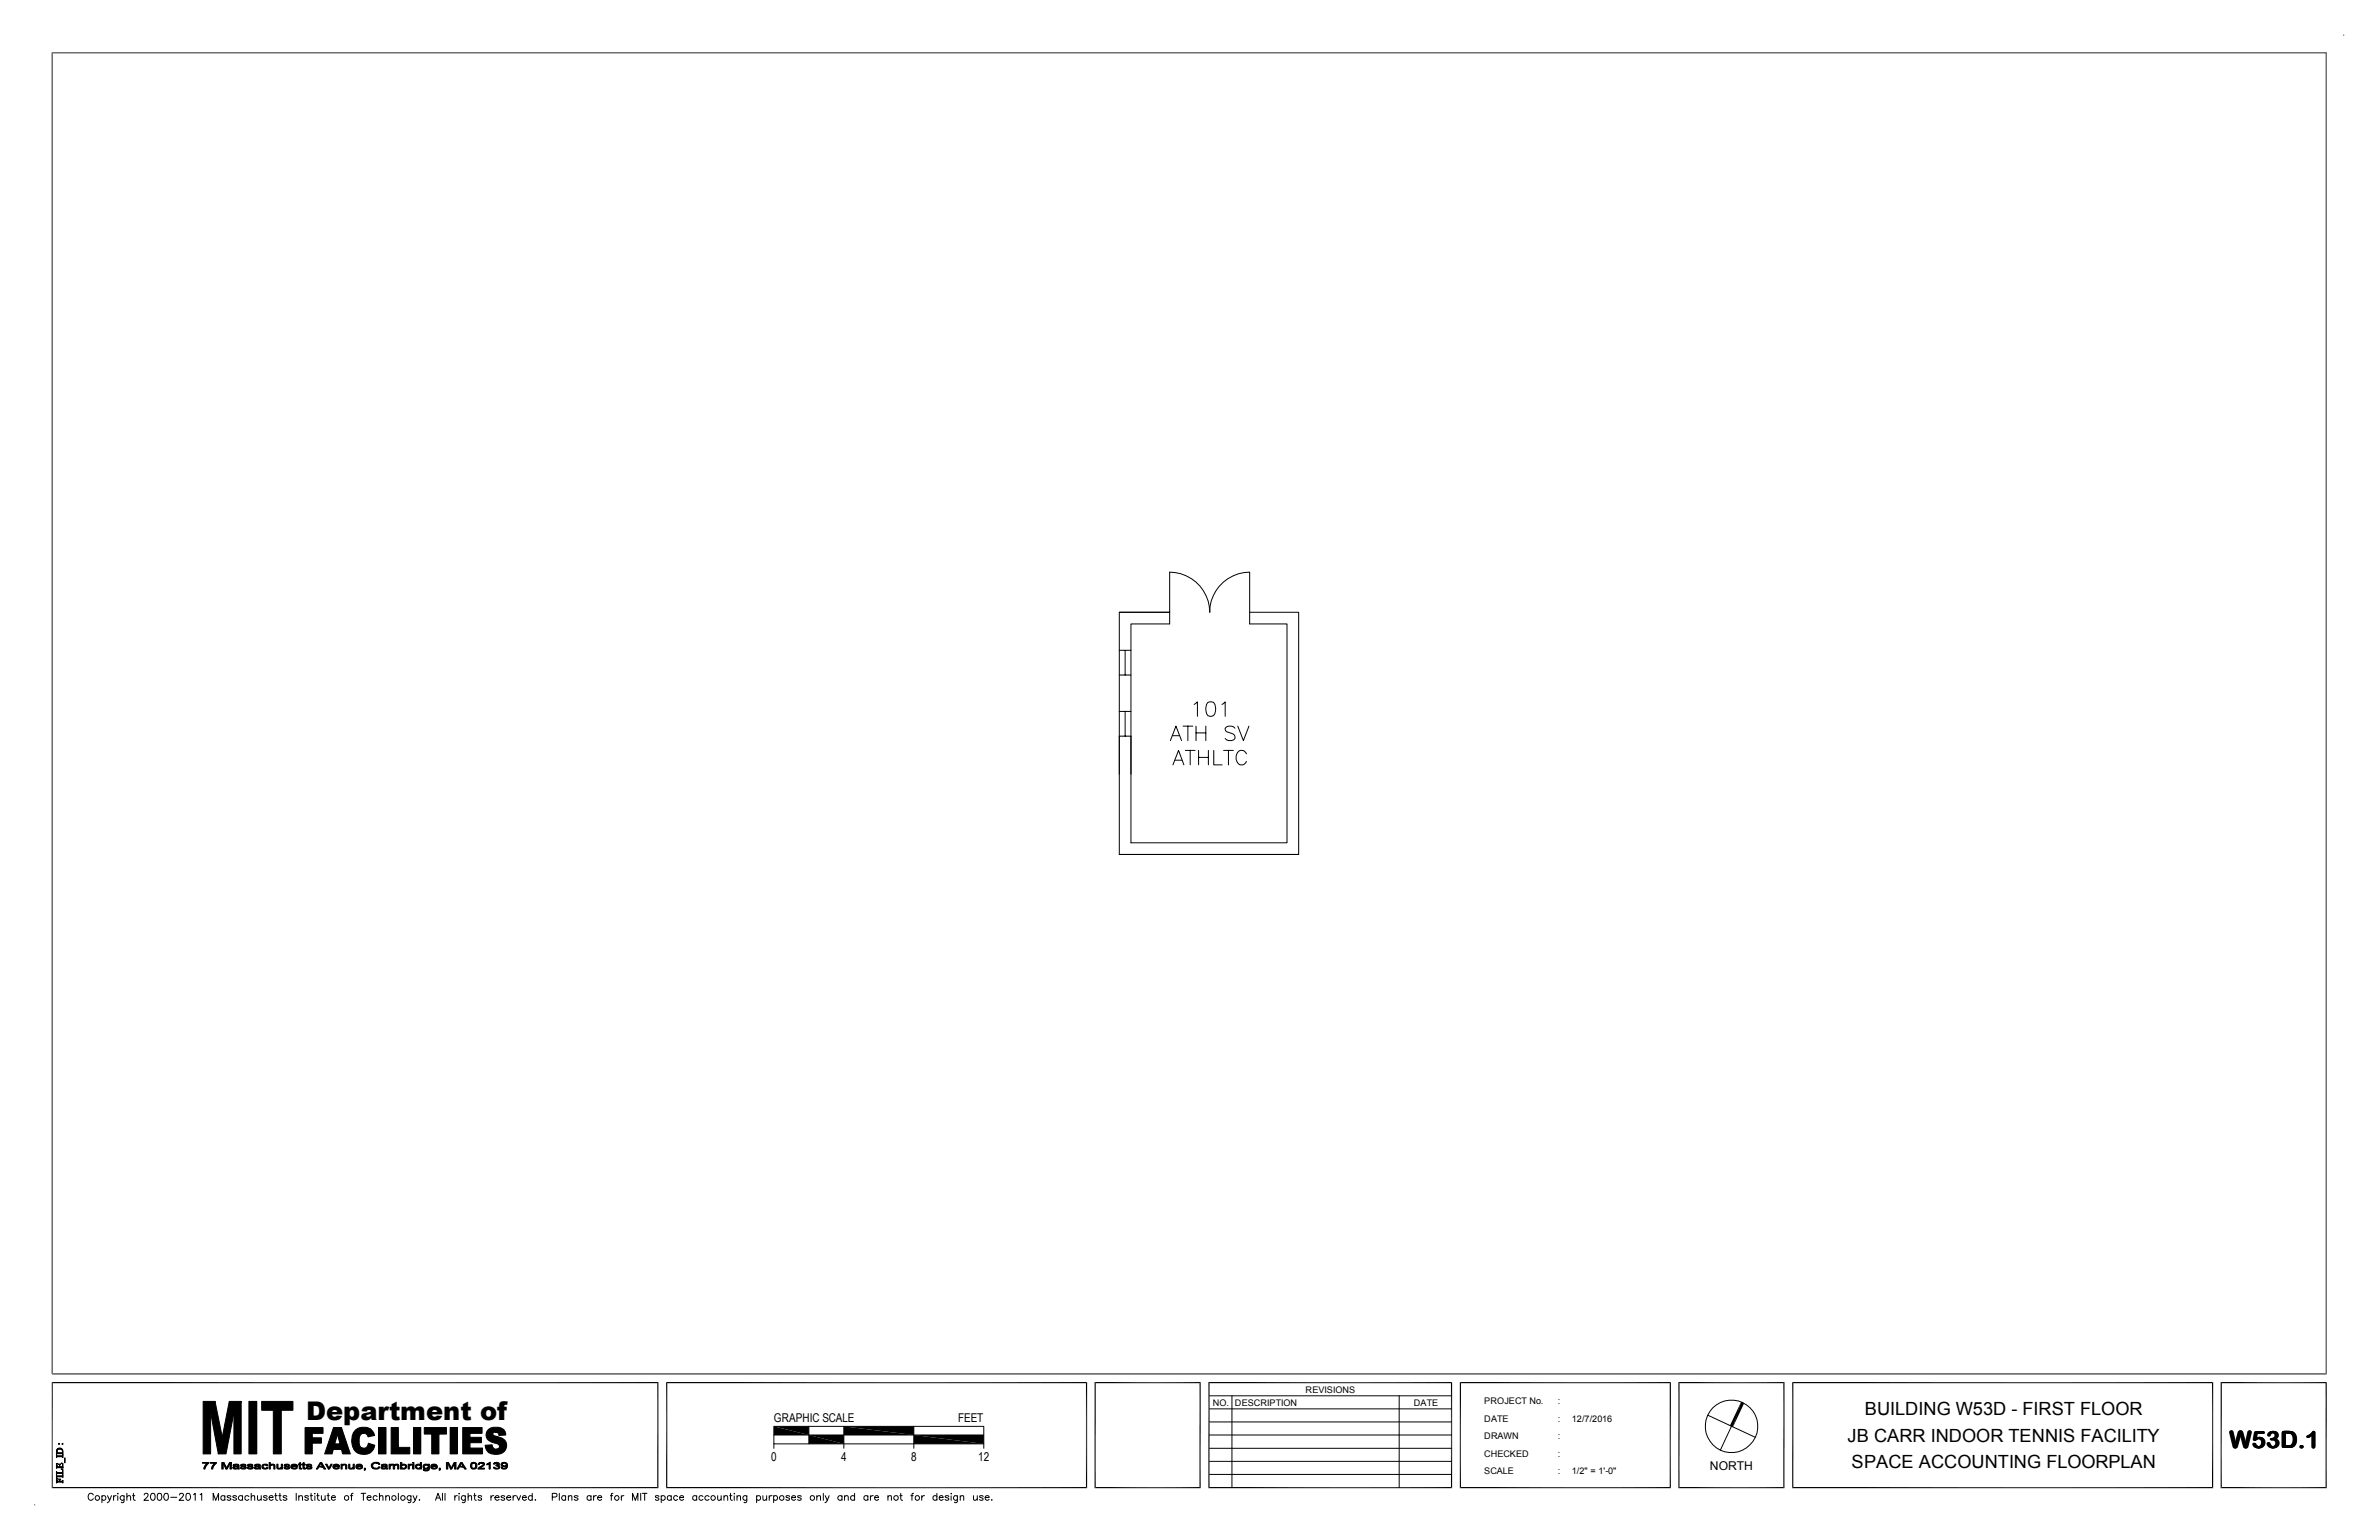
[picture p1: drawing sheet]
<svg xmlns="http://www.w3.org/2000/svg" width="432mm" height="279mm" viewBox="0 0 432 279" stroke-linecap="round" stroke-linejoin="round" font-family="sans-serif">
<defs><g id="words">
<text font-size="4.7" x="55.6" y="257.6">Department of</text>
<text font-size="4.3" x="404.6" y="262.7">W53D.1</text>
<g font-size="3.3">
<text x="338.5" y="256.8">BUILDING W53D - FIRST FLOOR</text>
<text x="335.3" y="261.5">JB CARR INDOOR TENNIS FACILITY</text>
<text x="336.1" y="266.3">SPACE ACCOUNTING FLOORPLAN</text>
</g>
<g font-size="2.2">
<text x="140.5" y="258">GRAPHIC SCALE</text>
<text x="173.9" y="258">FEET</text>
<text x="140" y="265.1">0</text>
<text x="152.7" y="265.1">4</text>
<text x="165.4" y="265.1">8</text>
<text x="177.5" y="265.1">12</text>
<text x="310.3" y="266.7">NORTH</text>
</g>
<g font-size="1.7">
<text x="220.1" y="255">NO.</text>
<text x="224.2" y="255">DESCRIPTION</text>
<text x="237" y="252.6">REVISIONS</text>
<text x="256.6" y="255">DATE</text>
<text x="269.4" y="258">DATE</text>
<text x="269.4" y="254.8">PROJECT No.</text>
<text x="282.7" y="258">:</text>
<text x="282.7" y="254.8">:</text>
<text x="285.3" y="258">12/7/2016</text>
<text x="269.4" y="261.2">DRAWN</text>
<text x="282.7" y="261.2">:</text>
<text x="269.4" y="267.5">SCALE</text>
<text x="269.4" y="264.3">CHECKED</text>
<text x="282.7" y="264.3">:</text>
<text x="282.7" y="267.5">:</text>
<text x="285.3" y="267.5">1/2&quot; = 1'-0&quot;</text>
</g>
</g></defs>
<g fill="none" stroke="#000" stroke-width=".18">
<path d="M9.5 9.6h412.7v239.7h-412.7zM425.4 6.4h.1M203.2 111.1h9.1h-9.1v29.4M203.2 118h2.1M204.2 118v4.5M226.8 111.1h8.9v43.9h-32.5M226.8 111.1v2.1h6.8v39.7h-28.3v-19.3h-2.1v21.4M226.8 111.1v-7.3a7.3 7.3 0 0 0-7.2 7.3 7.3 7.3 0 0 0-7.3-7.3v9.4h-7v27.3M203.2 122.5h2.1M203.2 129.1h2.1M204.2 129.1v4.5M212.4 134.4l1-2.7 1.1 2.7"/>
<path d="M212.8 133.5h1.3M212.9 138.8l1-2.7 1 2.7M213.3 137.9h1.2M214.7 131.7h1.8M215.1 136.1h1.8M215.6 131.7v2.7M216 136.1v2.7M216.7 127.8l.6-.5v2.7M217.1 131.7v2.7M217.1 133h1.8M217.6 136.1v2.7M217.6 137.4h1.7"/>
<path d="M218.9 131.7v2.7M219.2 127.4a.96 .96 0 0 1 1.3 .4 2.2 2.2 0 0 1-.2 2 .87 .87 0 0 1-1.3-.3 2.2 2.2 0 0 1 .2-2.1zM219.3 136.1v2.7M220.3 136.1v2.7h1.5M221.8 127.8l.6-.5v2.7M222.1 136.1h1.8M223 136.1v2.7M224.2 132.1a1.17 1.17 0 0 0-1.8 0 .6 .6 0 0 0 .5 .7l.7 .3a.65 .65 0 0 1 .5 .5 .65 .65 0 0 1-.2 .6 1.23 1.23 0 0 1-1.5-.2M224.7 131.7l1 2.7 1-2.7M226.2 136.8a.96 .96 0 0 0-1.1-.7 .96 .96 0 0 0-.7 1.1 1.21 1.21 0 0 0 1.2 1.6l.6-.7M203.2 155h32.5M9.5 250.7v19.3"/>
<path d="M36.9 254.3h2.1l-.8 2v7.5h-1.3zM39 254.3l1.3 6.4-.7 3.1-1.4-7.5zM41.6 254.3h2.2l-1.3 2-1.5 7.5h-1.4zM43.8 254.3v9.5h-1.3v-7.5zM45.2 254.3h1.4v9.5h-1.4zM47.5 254.3h5.7v1.6h-2.1v7.9h-1.5v-7.9h-2.1zM55.4 259h3.2v1.1h-1.9v.8h1.6v.9h-1.6v2h-1.3zM60.5 259h1.5l-.7 1.3-.6 1.7 1.3 1h-1.5l-.2 .8h-1.4zM62 259l1.6 4.8h-1.4l-.2-.8-1.3-1h1l-.4-1.7zM64.1 260l1.9 .1a.87 .87 0 0 0-.8 .9l.1 1.3 .3 .3 .4 .2h-1.8a3.6 3.6 0 0 1-.1-2.6zM64.3 259.7l.7-.6 1-.1a1.76 1.76 0 0 1 2 1.4l-1.2 .3v-.1a.67 .67 0 0 0-.8-.5l-1.9-.1zM68.7 259h1.4v4.8h-1.4z"/>
<path d="M71 259h1.3v3.6h2.1v1.2h-3.4zM75.1 259h1.3v4.8h-1.3zM77 259h4v1.2h-1.3v3.6h-1.3v-3.6h-1.4zM81.7 259h1.3v4.8h-1.3zM84 259h3.5v1.1h-2.2v.7h2.1v.9h-2.1v1h2.3v1.1h-3.6zM88.5 259.5l.7-.5h1.3l.8 .2 .4 .5-1.8 .1a.35 .35 0 0 0-.4 .3 .35 .35 0 0 0 .3 .4l.2 .1a2.08 2.08 0 0 1 1.9 1.4l-.1 1-1.7-.1a.54 .54 0 0 0 .6-.5 .54 .54 0 0 0-.7-.5 1.67 1.67 0 0 1-1.7-1.8zM89.9 259.8l1.8-.1 .1 .7h-1.2a.53 .53 0 0 0-.7-.6zM140.5 258.8h38.1v3.2h-38.1zM146.8 258.8v3.2M153.2 258.8v4M165.9 258.8v4M219.5 253.2h44"/>
<path d="M219.5 255.6h44M219.5 258h44M223.6 253.2v16.7M254 253.2v16.7M310 256.8l8.6 4M316.3 254.5l-4 8.6M6.3 273v.1M10.2 268.2h.3l-.2 .1v.8zM10.2 267.6l.2 .2h.9l.1-.2v.5l-.1-.2h-1l-.1 .2zM10.2 267l.1 .2h1v-.2v.4l-1-.1-.1 .2zM10.2 265.5h.3l-.2 .1v.8zM10.2 263.9l.1 .2h1l.1-.2v.6l-.1-.2h-1l-.1 .2z"/>
<path d="M10.3 263.1v.5h1l.1-.5v.8l-.1-.2h-1l-.1 .2zM10.3 268.5v.2h.5v-.2v.2h.5l.1-.1v.5l-.1-.2h-1zM10.3 265.8v.3h.5v-.2v.2h.5v-.1l.1 .3h-1.1zM10.4 262.9l.6-.2 .3 .3v.4l-.2-.4-.5-.1-.2 .2-.1 .3zM10.6 268.4h.4l-.2 .3zM10.6 265.6h.4l-.2 .1v.4v-.4zM10.6 261.9h.2v.1h-.2zM11.1 266.5l.3 .1v.9l-.1-.8zM11.1 265.4l.3 .1v.9l-.1-.8zM11.3 261.9h.1v.1h-.1zM11.7 264.5l.1 .9zM16.9 271.2a.48 .48 0 0 0-.5-.3 .48 .48 0 0 0-.4 .5 .53 .53 0 0 0 .2 .7 .53 .53 0 0 0 .7-.2"/>
<path d="M18.5 271.5a.41 .41 0 0 1 .6 0 .41 .41 0 0 1 0 .6 .41 .41 0 0 1-.6-.1M18.5 271.4v1.2M19.5 271.4l.4 .8 .3-.8M19.9 272.2l-.4 .4M20.6 271.4v.8M21.1 271.4a.36 .36 0 0 0-.5 .3M21.4 270.9v.2zM21.4 271.4v.8M22.5 271.4v1.1l-.2 .1-.3-.1M22.5 271.5a.41 .41 0 0 0-.6 0 .41 .41 0 0 0 0 .6 .41 .41 0 0 0 .6-.1M23 271.6l.2-.2h.4l.1 .8M23 270.9v1.3"/>
<path d="M24 271.4h.5M24.2 270.9v1l.4 .3M26.2 271.2l.2-.3 .4 .1 .1 .2-.2 .4-.6 .6h.9M27.5 271a.42 .42 0 0 1 .6 .2l.1 .3a.53 .53 0 0 1-.5 .7 .79 .79 0 0 1-.2-1.2zM28.7 271a.42 .42 0 0 1 .6 .2l.1 .3a.59 .59 0 0 1-.5 .7 .87 .87 0 0 1-.2-1.2zM29.9 271a.42 .42 0 0 1 .6 .2l.1 .3a.53 .53 0 0 1-.5 .7 .79 .79 0 0 1-.2-1.2zM31 271.7h1.1M32.6 271.2l.2-.3 .4 .1 .1 .2-.2 .4-.6 .6h.9M33.9 271a.42 .42 0 0 1 .6 .2 .57 .57 0 0 1 .1 .7 .57 .57 0 0 1-.7 .2l-.2-.4zM35.1 271.2l.3-.3v1.3M36.3 271.2l.3-.3v1.3M36.7 265.3h1.2l-.6 .8-.1 .4h-.2v-.2l.6-.8h-.9z"/>
<path d="M38.1 265.3h1.2l-.5 .7-.2 .5h-.2l.1-.4 .5-.6h-.9zM38.7 272.2v-1.3l.5 1.3 .5-1.3v1.3M40.3 265.3h.3l-.1 .2v1h-.2zM40.6 265.3l.5 1-.1 .2-.5-1zM40.8 271.5a.41 .41 0 0 0-.6 0 .41 .41 0 0 0 0 .6 .41 .41 0 0 0 .6-.1M40.8 271.4v.8M41.7 265.3h.3l-.3 .2-.5 1h-.2zM41.7 265.5l.3-.2v1.2h-.3zM41.9 271.5l-.2-.1h-.4l-.1 .1 .1 .2 .5 .1 .1 .2a.41 .41 0 0 1-.7 0M42.3 266.2l.2-.1h.6l-.6 .1 .1 .2h.5l-.6 .1-.2-.1zM42.3 265.9l.5-.1h-.2l-.1 .1zM42.4 265.8l.2-.2 .7 .1 .1 .2v.6l-.5-.1 .2-.1v-.2h-.6l.6-.1v-.2z"/>
<path d="M42.8 266.4h.4zM42.9 271.5l-.2-.1h-.4v.3l.5 .1 .1 .2-.2 .2-.5-.2M43.6 266.3l.6 .1h-.5zM43.7 265.8h.5h-.3v.1l.7 .2 .1 .3-.3 .1h-.6l-.1-.1h.7l.1-.2-.8-.2zM43.7 265.8l.7-.2 .3 .3zM44 271.5a.43 .43 0 0 0-.6 0 .43 .43 0 0 0 0 .6 .43 .43 0 0 0 .6-.1M44 271.4v.8M44.9 266.3l.5 .1h-.4zM44.9 265.8h.5l-.3 .1 .7 .2 .2 .2-.3 .2h-.7v-.1h.6l.1-.2-.7-.1zM45 265.7l.6-.1 .3 .3zM45.2 271.5a.41 .41 0 0 0-.6 0 .41 .41 0 0 0 0 .6 .41 .41 0 0 0 .6-.1M45.6 271.6l.2-.2h.4v.8"/>
<path d="M45.6 270.9v1.3M46.2 265.9l.5-.1h-.2l-.1 .1zM46.2 266.1h.8l-.6 .2 .1 .1h.5l-.6 .1-.3-.1zM46.3 265.8l.2-.2 .7 .1 .1 .8-.5-.1 .2-.1v-.2h-.6l.6-.1-.1-.2zM46.7 266.4h.4zM46.7 271.4l.1 .7 .3 .1 .3-.3M47.4 271.4v.8M47.6 265.9l.3-.3 .6 .1-.7 .2v.4l.3 .1-.5-.1zM47.7 266.4h.6l.1-.2h.2l-.3 .3zM48.1 265.8h.5v.1h-.2zM48.5 271.5l-.2-.1h-.4l-.1 .1 .1 .2 .5 .1 .1 .2a.36 .36 0 0 1-.7 0M48.9 265.3h.2v.5h.3l-.3 .1v.6h-.2z"/>
<path d="M48.9 271.7h.7a.4 .4 0 0 0-.7-.3 .4 .4 0 0 0 .1 .7l.3 .1 .3-.2M49.1 265.8l.2-.2 .5 .1 .1 .8h-.2l-.1-.7zM49.9 271.4h.4M50 270.9v1l.4 .3M50.2 265.6h.3v.8h.6l-.2 .1-.6-.1zM50.6 271.4h.4M50.7 266.4h.4zM50.8 270.9v1v.2l.3 .1M51.1 265.6h.2v.9l-.4-.1 .2-.1zM51.5 266.3l.3-.1 .3 .2h-.5zM51.6 265.8h.5l-.3 .1 .5 .1a.26 .26 0 0 1 .3 .3 .26 .26 0 0 1-.3 .2h-.5l-.2-.1h.7l.1-.2-.6-.1-.2-.2zM51.7 265.7l.6-.1 .3 .3-1-.1z"/>
<path d="M52.1 271.5l-.3-.1h-.4v.1v.2l.6 .1 .1 .2a.41 .41 0 0 1-.7 0M52.9 265.8h.5l-.3 .1-.1 .1 1 .1h-1l.2 .3h.2h-.5l-.1-.2zM53 266.4l1-.1-.4 .2zM53 265.8l.6-.2 .4 .4h-1h.8l-.2-.2zM53.8 270.9v1.3M54.2 271.6l.2-.2h.4l.1 .8M54.2 271.4v.8M54.3 266.4h.4l.1 .1zM54.3 265.4l.2-.1v.3h.2v.2h-.2v.6h.2h-.4v-.6h-.2v-.2h.2zM55 266.4h.4l.1 .1zM55 265.4l.2-.1v.3h.2v.2h-.2v.6h.1h-.3v-.6h-.2v-.2h.2zM55.5 266.3l.3-.1 .3 .2h-.5z"/>
<path d="M55.6 265.8h.5l-.3 .1 .5 .1a.26 .26 0 0 1 .3 .3 .26 .26 0 0 1-.3 .2h-.5l-.1-.1h.6l.1-.2-.6-.1-.2-.2zM55.7 265.7l.6-.1 .3 .3-.9-.1zM56 271.5l-.2-.1h-.4l-.1 .1 .1 .2 .5 .1 .1 .2a.36 .36 0 0 1-.7 0M56.3 271.4h.4M56.5 270.9v1v.2l.3 .1M57.1 271h.1zM57.1 271.4v.8M57.5 271.4h.4M57.7 270.9v1l.3 .3M58.1 265.3h.3l-.2 .1-.3 .6 .7 .1h-.7l-.2 .4h-.3zM58.2 265.4l.2-.1 .7 1.2h-.3l-.2-.4-.7-.1h.6zM58.3 271.4v.5l.2 .3h.2l.3-.3"/>
<path d="M59 271.4v.8M59.1 265.6h.3l.3 .7-.1 .2zM59.4 271.4h.4M59.6 270.9v1v.2l.3 .1M60.1 265.6h.2l-.5 .9h-.2zM60.2 271.7h.7a.4 .4 0 0 0-.7-.3 .4 .4 0 0 0 .1 .7l.3 .1 .3-.2M60.5 265.8h.5l-.3 .1v.1l.9 .1h-.9l.1 .3h.2h-.4l-.2-.3zM60.6 266.4l1-.1-.3 .2zM60.6 265.8l.6-.2 .4 .4h-.9l.7-.1-.2-.1zM61.9 265.6l.4 .2-.2 .1v.6h-.2zM62.1 265.8h.3zM62.1 265.8l.2-.2 .6 .1v.8h-.2l-.1-.7z"/>
<path d="M63.3 265.6h.2v.8h.6l-.2 .1-.6-.1zM63.6 271.4h.4M63.8 266.4h.3zM64.1 265.6h.2v.9l-.4-.1 .2-.1zM64.1 270.9l-.3 .1v1.2M64.2 262.8l2.2-.1 .3-.4 .1-.5 1.2 .4a1.95 1.95 0 0 1-1.6 1.7h-.6a1.95 1.95 0 0 1-1.6-1.1zM64.6 265.9l.6-.1h-.3l-.1 .2 1 .1h-1l.1 .2 .3 .1h-.5l-.1-.1zM64.8 266.4l1-.1-.4 .2zM64.8 265.7l.6-.1 .4 .4h-1h.7v-.1zM65.5 270.9h.9M66 270.9v1.3M66.1 266.4h.2v.3h-.1h-.1l.1-.1z"/>
<path d="M66.6 271.7h.8a.4 .4 0 0 0-.7-.3 .4 .4 0 0 0 .1 .7l.3 .1 .3-.2M67.5 265.6l.5-.3 .7 .1h-.6l-.4 .2v.6l.5 .2h-.6l-.1-.2-.1-.4zM67.7 266.4h.7l.3-.3h.3l-.5 .4zM68.2 265.4h.5l.3 .2-.3 .1zM68.5 271.5a.41 .41 0 0 0-.6 0 .41 .41 0 0 0 0 .6 .41 .41 0 0 0 .6-.1M68.9 271.6l.1-.2h.5v.8M68.9 270.9v1.3M69.2 266.2l.1-.1h.8l-.7 .1 .1 .2h.5l-.2 .1h-.5zM69.2 265.8h.6h-.2l-.2 .1zM69.3 265.8l.2-.1a.58 .58 0 0 1 .7 .1l.2 .7-.6-.1h.2l.1-.3h-.8l.8-.1-.1-.2zM69.6 266.4h.5zM70 271.6l.2-.2h.4l.1 .8"/>
<path d="M70 271.4v.8M70.6 265.6l.4 .2-.1 .1-.1 .6h-.2zM70.8 265.8h.4zM70.9 265.7l.5-.1 .2 .2zM71.3 265.8h.6l-.3 .1v.6h-.2zM71.6 265.7l.6-.1 .1 .2 .1 .7h-.2l-.1-.6zM72.3 270.9v1.3M72.7 265.3h.2v.5h.3l-.3 .2v.3l.3 .1h-.3v.1h-.2zM72.9 266.4h.3zM72.9 265.7l.5-.1 .4 .3v.3l-.1 .2-.3 .1-.5-.1h.3a.34 .34 0 0 0 .4-.2 .34 .34 0 0 0-.2-.4zM74.1 265.6l.4 .2-.2 .2v.5h-.2zM74.3 265.8l.2-.2 .3 .1-.1 .1z"/>
<path d="M74.6 271.4l-.1 1.1-.1 .1-.3-.1M74.6 271.5a.41 .41 0 0 0-.6 0 .41 .41 0 0 0 0 .6 .41 .41 0 0 0 .6-.1M74.9 265.6h.2v.9h-.2zM74.9 265.3h.2v.2h-.2zM75 271.4l.4 .8 .3-.8M75.4 272.2l-.5 .4M75.4 265.9l.3-.3 .6 .1-.4 .1a.32 .32 0 0 0-.3 .3 .32 .32 0 0 0 .4 .3h.3l-.5 .1-.3-.1zM76 266.4h.3zM76.1 272.1h.1zM76.3 265.3h.2v1.2l-.4-.1a.34 .34 0 0 0 .2-.3 .34 .34 0 0 0-.2-.3h-.2h.4zM76.8 265.9l.2-.2 .3 .1-.3 .1v.4l.3 .1h.6h-.2a.57 .57 0 0 1-.9-.2zM76.8 266.6l.5 .1h-.4z"/>
<path d="M76.9 266.7h.6l.2-.1v-.2h.2v.3l-.3 .2zM77 265.7l.5-.1 .2 .2zM77.4 265.8l.5-.2v.8h-.6l.4-.3v-.2zM78.2 265.9l.6-.1h-.3l-.1 .2 1 .1h-1l.1 .2 .3 .1h-.5l-.1-.1zM78.4 266.4l1-.1-.4 .2zM78.4 265.7l.6-.1 .4 .4h-1h.7v-.1zM79 272.2l.5-1.3 .5 1.3M79.2 271.8h.6M79.7 266.4h.2v.3h-.1h-.1l.1-.1zM80.3 270.9v1.3M80.8 270.9v1.3M81 265.3h.4l-.1 .2v1h-.3z"/>
<path d="M81.4 265.3l.5 1-.1 .2-.5-1zM82.4 265.3h.4l-.3 .2-.5 1h-.2zM82.5 265.5l.3-.2v1.2h-.3zM82.5 271.4v.8M83 271.4a.36 .36 0 0 0-.5 .3M83.3 270.9v.2zM83.3 271.4v.8M83.6 265.3h.3l-.5 .7 .7 .1h-.7l-.2 .4h-.3zM83.7 265.4l.2-.1 .7 1.2h-.3l-.2-.4-.7-.1h.7zM84.5 271.4l-.1 1.1-.2 .1-.3-.1M84.5 271.5a.41 .41 0 0 0-.6 0 .41 .41 0 0 0 0 .6 .41 .41 0 0 0 .6-.1M85 271.6l.1-.2h.5v.8"/>
<path d="M85 270.9v1.3M85.5 265.5l.5-.1-.3 .2v.7l.7 .1-.6 .1-.3-.1-.1-.3zM85.6 265.4l.3-.1 .5 .1 .2 .4-.2 .6h-.4l.3-.2v-.6l-.3-.2zM86 271.4h.4M86.1 270.9v1l.3 .3M86.8 265.5l.5-.2 .5 .1h-.5l-.3 .3h-.2zM87.4 265.4h.4l.1 .4-.8 .6h.8v.1h-1.2l.5-.4a.43 .43 0 0 0 .4-.6zM87.4 271.5l-.2-.1h-.4v.1v.2l.6 .1v.2a.36 .36 0 0 1-.6 0M88.1 262.2l1.2-.1 .1 .2a.73 .73 0 0 0 .7 .6l1.7 .1-.7 .7-.8 .2h-.6a1.66 1.66 0 0 1-1.6-1.7zM88.3 265.6h.5l-.4 .2zM88.5 265.6l.5-.3v1.2h-.2v-.9zM89.1 271.4v.8"/>
<path d="M89.6 266.2l.5 .2h-.4zM89.6 265.5l.5-.1-.3 .2h-.2zM89.6 271.4h-.3l-.2 .3M89.7 266.4l.7-.1 .1-.3-.3-.1h.4l.1 .2v.3l-.3 .1zM89.7 265.4l.7-.1 .2 .2v.2l-.1 .2-.5-.1h.3l.1-.3zM89.8 271.7h.8a.4 .4 0 0 0-.6-.3 .4 .4 0 0 0 0 .7l.3 .1 .3-.2M90 265.8l.6 .1h-.6zM91 266.2l.9 .2-.6 .1zM91 265.6l.1-.2h.4l-.3 .2v.3l.3 .1h-.4l-.2-.2zM91.1 266l.8-.1-.2 .2zM91.1 265.4a.77 .77 0 0 1 1 .3l-.1 .7h-.5l.4-.2v-.3h-.2l.2-.3-.3-.2zM91.6 271.5l-.2-.1h-.4v.3l.5 .1 .1 .2-.2 .2-.5-.2"/>
<path d="M91.9 271.7h.8a.4 .4 0 0 0-.6-.3 .4 .4 0 0 0 .1 .7l.3 .1 .2-.2M93.1 271.4v.8M93.6 271.4a.36 .36 0 0 0-.5 .3M93.8 271.4l.3 .8 .4-.8M94.8 271.7h.7a.4 .4 0 0 0-.6-.3 .4 .4 0 0 0 .1 .7l.3 .1 .2-.2M96.6 271.5a.41 .41 0 0 0-.6 0 .41 .41 0 0 0 0 .6 .41 .41 0 0 0 .6-.1M96.6 270.9v1.3M97.1 272.1h.1zM100.2 271.6l.8-.1v-.4l-.8-.2v1.3M101.5 270.9v1.3M102.7 271.5a.41 .41 0 0 0-.6 0 .41 .41 0 0 0 0 .6 .41 .41 0 0 0 .6-.1M102.7 271.4v.8"/>
<path d="M103.2 271.6l.1-.2h.5v.8M103.2 271.4v.8M104.9 271.5l-.3-.1-.4 .1 .7 .3v.3a.44 .44 0 0 1-.7-.1M107.3 271.5a.41 .41 0 0 0-.6 0 .41 .41 0 0 0 0 .6 .41 .41 0 0 0 .6-.1M107.3 271.4v.8M107.7 271.4v.8M108.2 271.4h-.3l-.2 .3M108.5 271.7h.7a.4 .4 0 0 0-.6-.3 .4 .4 0 0 0 .1 .7l.3 .1 .2-.2M110.8 271.4h.4M111.3 270.9l-.3 .1v1.2M112.8 271.4v.8M113.2 271.4a.36 .36 0 0 0-.4 .3"/>
<path d="M114.8 272.2v-1.3l.5 1.3 .5-1.3v1.3M116.3 270.9v1.3M116.6 270.9h.8M117 270.9v1.3M119.6 271.5l-.2-.1h-.4v.1v.2l.5 .1 .1 .2a.36 .36 0 0 1-.6 0M120 271.5a.41 .41 0 0 1 .6 0 .41 .41 0 0 1 0 .6 .41 .41 0 0 1-.6-.1M120 271.4v1.2M121.8 271.5a.41 .41 0 0 0-.6 0 .41 .41 0 0 0 0 .6 .41 .41 0 0 0 .6-.1M121.8 271.4v.8M123 271.5a.41 .41 0 0 0-.6 0 .41 .41 0 0 0 0 .6 .41 .41 0 0 0 .6-.1M123.4 271.7h.7a.4 .4 0 0 0-.7-.3 .4 .4 0 0 0 .1 .7l.3 .1 .3-.2M126.4 271.5a.41 .41 0 0 0-.5 0 .41 .41 0 0 0 0 .6 .41 .41 0 0 0 .5-.1"/>
<path d="M126.4 271.4v.8M127.6 271.5a.41 .41 0 0 0-.6 0 .41 .41 0 0 0 0 .6 .41 .41 0 0 0 .6-.1M128.7 271.5a.43 .43 0 0 0-.6 0 .43 .43 0 0 0 0 .6 .43 .43 0 0 0 .6-.1M130.3 271.4v.7l.3 .1 .3-.3M130.9 271.4v.8M131.4 271.6l.2-.2h.4l.1 .8M131.4 271.4v.8M132.4 271.4h.4M132.6 270.9v1l.3 .3M133.3 270.9v.2zM133.3 271.4v.8M133.8 271.6l.1-.2h.5v.8"/>
<path d="M133.8 271.4v.8M135.6 271.4l-.1 1.1-.2 .1-.3-.1M135.6 271.5a.41 .41 0 0 0-.6 0 .41 .41 0 0 0 0 .6 .41 .41 0 0 0 .6-.1M137.3 271.5a.41 .41 0 0 1 .6 0 .41 .41 0 0 1 0 .6 .41 .41 0 0 1-.6-.1M137.3 271.4v1.2M138.5 271.4v.7l.4 .1 .2-.3M139.1 271.4v.8M139.6 271.4v.8M140.1 271.4a.38 .38 0 0 0-.5 .3M140.4 271.5a.41 .41 0 0 1 .6 0 .41 .41 0 0 1 0 .6 .41 .41 0 0 1-.6-.1M140.4 271.4v1.2M140.5 260.4h38.1"/>
<path d="M140.5 262v.8M143.3 271.5l-.2-.1h-.4v.1v.2l.6 .1v.2a.36 .36 0 0 1-.6 0M143.7 271.7h.7a.4 .4 0 0 0-.6-.3 .4 .4 0 0 0 0 .7l.3 .1 .3-.2M145.4 271.5l-.2-.1h-.4v.1v.2l.6 .1v.2a.36 .36 0 0 1-.6 0M148.3 271.6l.2-.2h.4v.8M148.3 271.4v.8M149.4 270.9v1.3M149.8 271.4l.4 .8 .3-.8M150.2 272.2l-.5 .4M152.8 271.5a.43 .43 0 0 0-.6 0 .43 .43 0 0 0 0 .6 .43 .43 0 0 0 .6-.1M152.8 271.4v.8M153.3 271.6l.2-.2h.4l.1 .8"/>
<path d="M153.3 271.4v.8M155.1 271.5a.41 .41 0 0 0-.6 0 .41 .41 0 0 0 0 .6 .41 .41 0 0 0 .6-.1M155.1 270.9v1.3M157.5 271.5a.41 .41 0 0 0-.6 0 .41 .41 0 0 0 0 .6 .41 .41 0 0 0 .6-.1M157.5 271.4v.8M158 271.4v.8M158.5 271.4h-.3l-.2 .3M158.7 271.7h.8a.4 .4 0 0 0-.7-.3 .4 .4 0 0 0 .1 .7l.3 .1 .3-.2M161.2 271.6l.1-.2h.5v.8M161.2 271.4v.8M163.3 271.4h.4M163.5 270.9v1l.3 .3"/>
<path d="M165.3 271.4h.4M165.8 270.9l-.2 .1-.1 1.2M167.3 271.4v.8M167.8 271.4h-.3l-.2 .3M170.1 271.5a.41 .41 0 0 0-.6 0 .41 .41 0 0 0 0 .6 .41 .41 0 0 0 .6-.1M170.1 270.9v1.3M170.5 271.7h.7a.4 .4 0 0 0-.6-.3 .4 .4 0 0 0 0 .7l.3 .1 .3-.2M172.2 271.5l-.2-.1-.5 .1 .7 .3v.3a.44 .44 0 0 1-.7-.1M172.6 270.9v.2zM172.6 271.4v.8M173.8 271.4l-.1 1.1-.1 .1-.4-.1M173.8 271.5a.41 .41 0 0 0-.6 0 .41 .41 0 0 0 0 .6 .41 .41 0 0 0 .6-.1"/>
<path d="M174.3 271.6l.2-.2h.4v.8M174.3 271.4v.8M176.7 271.4v.7l.3 .1 .4-.3M177.4 271.4v.8M178.4 271.5l-.2-.1h-.4v.1v.2l.6 .1v.2a.36 .36 0 0 1-.6 0M178.6 262v.8M178.8 271.7h.7a.4 .4 0 0 0-.6-.3 .4 .4 0 0 0 .1 .7l.3 .1 .2-.2M180 272.1h.1zM219.5 260.4h44M219.5 262.8h44M219.5 265.1h44M219.5 267.5h44"/>
<circle cx="314.3" cy="258.8" r="4.8"/>
<circle cx="17.7" cy="271.8" r=".42"/>
<circle cx="62.9" cy="271.8" r=".43"/>
<circle cx="71.5" cy="271.8" r=".43"/>
<circle cx="73.1" cy="271.8" r=".42"/>
<circle cx="112" cy="271.8" r=".42"/>
<circle cx="129.4" cy="271.8" r=".42"/>
<circle cx="141.9" cy="271.8" r=".43"/>
<circle cx="147.4" cy="271.8" r=".43"/>
<circle cx="162.6" cy="271.8" r=".43"/>
<circle cx="166.5" cy="271.8" r=".43"/>
</g>
<g fill="#000">
<path d="M39 254.3l1.3 6.4-.7 3.1-1.4-7.5zM43.8 254.3v9.5h-1.3v-7.5zM140.5 258.8l6.3 1.6h-6.3zM140.5 258.8h6.3v1.6zM153.2 258.8l12.7 1.6h-12.7zM153.2 258.8h12.7v1.6zM316 254.3l-1.5 4.6-.5-.2zM316 254.3l.6 .3-2.1 4.3zM41.7 265.5l.3-.2v1.2h-.3zM42.8 266.4h.4zM46.7 266.4h.4zM50.7 266.4h.4z"/>
<path d="M62.1 265.8h.3zM63.8 266.4h.3zM69.6 266.4h.5zM70.8 265.8h.4zM76 266.4h.3zM82.5 265.5l.3-.2v1.2h-.3zM146.8 260.4l6.4 1.6h-6.4zM146.8 260.4h6.4v1.6zM165.9 260.4l12.7 1.6h-12.7zM165.9 260.4h12.7v1.6z"/>
<path d="M36.9 254.3h2.1l-.8 2v7.5h-1.3z" fill-rule="evenodd"/>
<path d="M41.6 254.3h2.2l-1.3 2-1.5 7.5h-1.4z" fill-rule="evenodd"/>
<path d="M47.5 254.3h5.7v1.6h-2.1v7.9h-1.5v-7.9h-2.1z" fill-rule="evenodd"/>
<path d="M55.4 259h3.2v1.1h-1.9v.8h1.6v.9h-1.6v2h-1.3z" fill-rule="evenodd"/>
<path d="M60.5 259h1.5l-.7 1.3-.6 1.7 1.3 1h-1.5l-.2 .8h-1.4z" fill-rule="evenodd"/>
<path d="M62 259l1.6 4.8h-1.4l-.2-.8-1.3-1h1l-.4-1.7z" fill-rule="evenodd"/>
<path d="M64.1 260l1.9 .1a.87 .87 0 0 0-.8 .9l.1 1.3 .3 .3 .4 .2h-1.8a3.6 3.6 0 0 1-.1-2.6z" fill-rule="evenodd"/>
<path d="M64.3 259.7l.7-.6 1-.1a1.76 1.76 0 0 1 2 1.4l-1.2 .3v-.1a.67 .67 0 0 0-.8-.5l-1.9-.1z" fill-rule="evenodd"/>
<path d="M71 259h1.3v3.6h2.1v1.2h-3.4z" fill-rule="evenodd"/>
<path d="M77 259h4v1.2h-1.3v3.6h-1.3v-3.6h-1.4z" fill-rule="evenodd"/>
<path d="M84 259h3.5v1.1h-2.2v.7h2.1v.9h-2.1v1h2.3v1.1h-3.6z" fill-rule="evenodd"/>
<path d="M88.5 259.5l.7-.5h1.3l.8 .2 .4 .5-1.8 .1a.35 .35 0 0 0-.4 .3 .35 .35 0 0 0 .3 .4l.2 .1a2.08 2.08 0 0 1 1.9 1.4l-.1 1-1.7-.1a.54 .54 0 0 0 .6-.5 .54 .54 0 0 0-.7-.5 1.67 1.67 0 0 1-1.7-1.8z" fill-rule="evenodd"/>
<path d="M89.9 259.8l1.8-.1 .1 .7h-1.2a.53 .53 0 0 0-.7-.6z" fill-rule="evenodd"/>
<path d="M10.2 268.2h.3l-.2 .1v.8z" fill-rule="evenodd"/>
<path d="M10.2 267.6l.2 .2h.9l.1-.2v.5l-.1-.2h-1l-.1 .2z" fill-rule="evenodd"/>
<path d="M10.2 267l.1 .2h1v-.2v.4l-1-.1-.1 .2z" fill-rule="evenodd"/>
<path d="M10.2 265.5h.3l-.2 .1v.8z" fill-rule="evenodd"/>
<path d="M10.2 263.9l.1 .2h1l.1-.2v.6l-.1-.2h-1l-.1 .2z" fill-rule="evenodd"/>
<path d="M10.3 263.1v.5h1l.1-.5v.8l-.1-.2h-1l-.1 .2z" fill-rule="evenodd"/>
<path d="M10.3 265.8v.3h.5v-.2v.2h.5v-.1l.1 .3h-1.1z" fill-rule="evenodd"/>
<path d="M10.3 268.5v.2h.5v-.2v.2h.5l.1-.1v.5l-.1-.2h-1z" fill-rule="evenodd"/>
<path d="M10.4 262.9l.6-.2 .3 .3v.4l-.2-.4-.5-.1-.2 .2-.1 .3z" fill-rule="evenodd"/>
<path d="M10.6 268.4h.4l-.2 .3z" fill-rule="evenodd"/>
<path d="M10.6 265.6h.4l-.2 .1v.4v-.4z" fill-rule="evenodd"/>
<path d="M10.6 261.9h.2v.1h-.2z" fill-rule="evenodd"/>
<path d="M11.1 266.5l.3 .1v.9l-.1-.8z" fill-rule="evenodd"/>
<path d="M11.1 265.4l.3 .1v.9l-.1-.8z" fill-rule="evenodd"/>
<path d="M11.3 261.9h.1v.1h-.1z" fill-rule="evenodd"/>
<path d="M11.7 264.5l.1 .9z" fill-rule="evenodd"/>
<path d="M36.7 265.3h1.2l-.6 .8-.1 .4h-.2v-.2l.6-.8h-.9z" fill-rule="evenodd"/>
<path d="M38.1 265.3h1.2l-.5 .7-.2 .5h-.2l.1-.4 .5-.6h-.9z" fill-rule="evenodd"/>
<path d="M40.3 265.3h.3l-.1 .2v1h-.2z" fill-rule="evenodd"/>
<path d="M40.6 265.3l.5 1-.1 .2-.5-1z" fill-rule="evenodd"/>
<path d="M41.7 265.3h.3l-.3 .2-.5 1h-.2z" fill-rule="evenodd"/>
<path d="M42.3 265.9l.5-.1h-.2l-.1 .1z" fill-rule="evenodd"/>
<path d="M42.3 266.2l.2-.1h.6l-.6 .1 .1 .2h.5l-.6 .1-.2-.1z" fill-rule="evenodd"/>
<path d="M42.4 265.8l.2-.2 .7 .1 .1 .2v.6l-.5-.1 .2-.1v-.2h-.6l.6-.1v-.2z" fill-rule="evenodd"/>
<path d="M43.7 265.8h.5h-.3v.1l.7 .2 .1 .3-.3 .1h-.6l-.1-.1h.7l.1-.2-.8-.2z" fill-rule="evenodd"/>
<path d="M43.6 266.3l.6 .1h-.5z" fill-rule="evenodd"/>
<path d="M43.7 265.8l.7-.2 .3 .3z" fill-rule="evenodd"/>
<path d="M44.9 265.8h.5l-.3 .1 .7 .2 .2 .2-.3 .2h-.7v-.1h.6l.1-.2-.7-.1z" fill-rule="evenodd"/>
<path d="M44.9 266.3l.5 .1h-.4z" fill-rule="evenodd"/>
<path d="M45.2 254.3h1.4v9.5h-1.4z" fill-rule="evenodd"/>
<path d="M45 265.7l.6-.1 .3 .3z" fill-rule="evenodd"/>
<path d="M46.2 265.9l.5-.1h-.2l-.1 .1z" fill-rule="evenodd"/>
<path d="M46.2 266.1h.8l-.6 .2 .1 .1h.5l-.6 .1-.3-.1z" fill-rule="evenodd"/>
<path d="M46.3 265.8l.2-.2 .7 .1 .1 .8-.5-.1 .2-.1v-.2h-.6l.6-.1-.1-.2z" fill-rule="evenodd"/>
<path d="M47.6 265.9l.3-.3 .6 .1-.7 .2v.4l.3 .1-.5-.1z" fill-rule="evenodd"/>
<path d="M47.7 266.4h.6l.1-.2h.2l-.3 .3z" fill-rule="evenodd"/>
<path d="M48.1 265.8h.5v.1h-.2z" fill-rule="evenodd"/>
<path d="M48.9 265.3h.2v.5h.3l-.3 .1v.6h-.2z" fill-rule="evenodd"/>
<path d="M49.1 265.8l.2-.2 .5 .1 .1 .8h-.2l-.1-.7z" fill-rule="evenodd"/>
<path d="M50.2 265.6h.3v.8h.6l-.2 .1-.6-.1z" fill-rule="evenodd"/>
<path d="M51.1 265.6h.2v.9l-.4-.1 .2-.1z" fill-rule="evenodd"/>
<path d="M51.6 265.8h.5l-.3 .1 .5 .1a.26 .26 0 0 1 .3 .3 .26 .26 0 0 1-.3 .2h-.5l-.2-.1h.7l.1-.2-.6-.1-.2-.2z" fill-rule="evenodd"/>
<path d="M51.5 266.3l.3-.1 .3 .2h-.5z" fill-rule="evenodd"/>
<path d="M51.7 265.7l.6-.1 .3 .3-1-.1z" fill-rule="evenodd"/>
<path d="M52.9 265.8h.5l-.3 .1-.1 .1 1 .1h-1l.2 .3h.2h-.5l-.1-.2z" fill-rule="evenodd"/>
<path d="M53 265.8l.6-.2 .4 .4h-1h.8l-.2-.2z" fill-rule="evenodd"/>
<path d="M53 266.4l1-.1-.4 .2z" fill-rule="evenodd"/>
<path d="M54.3 265.4l.2-.1v.3h.2v.2h-.2v.6h.2h-.4v-.6h-.2v-.2h.2z" fill-rule="evenodd"/>
<path d="M54.3 266.4h.4l.1 .1z" fill-rule="evenodd"/>
<path d="M55 265.4l.2-.1v.3h.2v.2h-.2v.6h.1h-.3v-.6h-.2v-.2h.2z" fill-rule="evenodd"/>
<path d="M55 266.4h.4l.1 .1z" fill-rule="evenodd"/>
<path d="M55.6 265.8h.5l-.3 .1 .5 .1a.26 .26 0 0 1 .3 .3 .26 .26 0 0 1-.3 .2h-.5l-.1-.1h.6l.1-.2-.6-.1-.2-.2z" fill-rule="evenodd"/>
<path d="M55.5 266.3l.3-.1 .3 .2h-.5z" fill-rule="evenodd"/>
<path d="M55.7 265.7l.6-.1 .3 .3-.9-.1z" fill-rule="evenodd"/>
<path d="M58.1 265.3h.3l-.2 .1-.3 .6 .7 .1h-.7l-.2 .4h-.3z" fill-rule="evenodd"/>
<path d="M58.2 265.4l.2-.1 .7 1.2h-.3l-.2-.4-.7-.1h.6z" fill-rule="evenodd"/>
<path d="M59.1 265.6h.3l.3 .7-.1 .2z" fill-rule="evenodd"/>
<path d="M60.1 265.6h.2l-.5 .9h-.2z" fill-rule="evenodd"/>
<path d="M60.5 265.8h.5l-.3 .1v.1l.9 .1h-.9l.1 .3h.2h-.4l-.2-.3z" fill-rule="evenodd"/>
<path d="M60.6 265.8l.6-.2 .4 .4h-.9l.7-.1-.2-.1z" fill-rule="evenodd"/>
<path d="M60.6 266.4l1-.1-.3 .2z" fill-rule="evenodd"/>
<path d="M61.9 265.6l.4 .2-.2 .1v.6h-.2z" fill-rule="evenodd"/>
<path d="M62.1 265.8l.2-.2 .6 .1v.8h-.2l-.1-.7z" fill-rule="evenodd"/>
<path d="M63.3 265.6h.2v.8h.6l-.2 .1-.6-.1z" fill-rule="evenodd"/>
<path d="M64.1 265.6h.2v.9l-.4-.1 .2-.1z" fill-rule="evenodd"/>
<path d="M64.6 265.9l.6-.1h-.3l-.1 .2 1 .1h-1l.1 .2 .3 .1h-.5l-.1-.1z" fill-rule="evenodd"/>
<path d="M64.8 265.7l.6-.1 .4 .4h-1h.7v-.1z" fill-rule="evenodd"/>
<path d="M64.8 266.4l1-.1-.4 .2z" fill-rule="evenodd"/>
<path d="M66.1 266.4h.2v.3h-.1h-.1l.1-.1z" fill-rule="evenodd"/>
<path d="M64.2 262.8l2.2-.1 .3-.4 .1-.5 1.2 .4a1.95 1.95 0 0 1-1.6 1.7h-.6a1.95 1.95 0 0 1-1.6-1.1z" fill-rule="evenodd"/>
<path d="M67.5 265.6l.5-.3 .7 .1h-.6l-.4 .2v.6l.5 .2h-.6l-.1-.2-.1-.4z" fill-rule="evenodd"/>
<path d="M68.7 259h1.4v4.8h-1.4z" fill-rule="evenodd"/>
<path d="M67.7 266.4h.7l.3-.3h.3l-.5 .4z" fill-rule="evenodd"/>
<path d="M68.2 265.4h.5l.3 .2-.3 .1z" fill-rule="evenodd"/>
<path d="M69.2 265.8h.6h-.2l-.2 .1z" fill-rule="evenodd"/>
<path d="M69.2 266.2l.1-.1h.8l-.7 .1 .1 .2h.5l-.2 .1h-.5z" fill-rule="evenodd"/>
<path d="M69.3 265.8l.2-.1a.58 .58 0 0 1 .7 .1l.2 .7-.6-.1h.2l.1-.3h-.8l.8-.1-.1-.2z" fill-rule="evenodd"/>
<path d="M70.6 265.6l.4 .2-.1 .1-.1 .6h-.2z" fill-rule="evenodd"/>
<path d="M70.9 265.7l.5-.1 .2 .2z" fill-rule="evenodd"/>
<path d="M71.3 265.8h.6l-.3 .1v.6h-.2z" fill-rule="evenodd"/>
<path d="M71.6 265.7l.6-.1 .1 .2 .1 .7h-.2l-.1-.6z" fill-rule="evenodd"/>
<path d="M72.7 265.3h.2v.5h.3l-.3 .2v.3l.3 .1h-.3v.1h-.2z" fill-rule="evenodd"/>
<path d="M72.9 266.4h.3z" fill-rule="evenodd"/>
<path d="M72.9 265.7l.5-.1 .4 .3v.3l-.1 .2-.3 .1-.5-.1h.3a.34 .34 0 0 0 .4-.2 .34 .34 0 0 0-.2-.4z" fill-rule="evenodd"/>
<path d="M74.1 265.6l.4 .2-.2 .2v.5h-.2z" fill-rule="evenodd"/>
<path d="M74.3 265.8l.2-.2 .3 .1-.1 .1z" fill-rule="evenodd"/>
<path d="M74.9 265.6h.2v.9h-.2z" fill-rule="evenodd"/>
<path d="M74.9 265.3h.2v.2h-.2z" fill-rule="evenodd"/>
<path d="M75.1 259h1.3v4.8h-1.3z" fill-rule="evenodd"/>
<path d="M75.4 265.9l.3-.3 .6 .1-.4 .1a.32 .32 0 0 0-.3 .3 .32 .32 0 0 0 .4 .3h.3l-.5 .1-.3-.1z" fill-rule="evenodd"/>
<path d="M76.3 265.3h.2v1.2l-.4-.1a.34 .34 0 0 0 .2-.3 .34 .34 0 0 0-.2-.3h-.2h.4z" fill-rule="evenodd"/>
<path d="M76.8 266.6l.5 .1h-.4z" fill-rule="evenodd"/>
<path d="M76.8 265.9l.2-.2 .3 .1-.3 .1v.4l.3 .1h.6h-.2a.57 .57 0 0 1-.9-.2z" fill-rule="evenodd"/>
<path d="M77 265.7l.5-.1 .2 .2z" fill-rule="evenodd"/>
<path d="M76.9 266.7h.6l.2-.1v-.2h.2v.3l-.3 .2z" fill-rule="evenodd"/>
<path d="M77.4 265.8l.5-.2v.8h-.6l.4-.3v-.2z" fill-rule="evenodd"/>
<path d="M78.2 265.9l.6-.1h-.3l-.1 .2 1 .1h-1l.1 .2 .3 .1h-.5l-.1-.1z" fill-rule="evenodd"/>
<path d="M78.4 265.7l.6-.1 .4 .4h-1h.7v-.1z" fill-rule="evenodd"/>
<path d="M78.4 266.4l1-.1-.4 .2z" fill-rule="evenodd"/>
<path d="M79.7 266.4h.2v.3h-.1h-.1l.1-.1z" fill-rule="evenodd"/>
<path d="M81 265.3h.4l-.1 .2v1h-.3z" fill-rule="evenodd"/>
<path d="M81.4 265.3l.5 1-.1 .2-.5-1z" fill-rule="evenodd"/>
<path d="M81.7 259h1.3v4.8h-1.3z" fill-rule="evenodd"/>
<path d="M82.4 265.3h.4l-.3 .2-.5 1h-.2z" fill-rule="evenodd"/>
<path d="M83.6 265.3h.3l-.5 .7 .7 .1h-.7l-.2 .4h-.3z" fill-rule="evenodd"/>
<path d="M83.7 265.4l.2-.1 .7 1.2h-.3l-.2-.4-.7-.1h.7z" fill-rule="evenodd"/>
<path d="M85.5 265.5l.5-.1-.3 .2v.7l.7 .1-.6 .1-.3-.1-.1-.3z" fill-rule="evenodd"/>
<path d="M85.6 265.4l.3-.1 .5 .1 .2 .4-.2 .6h-.4l.3-.2v-.6l-.3-.2z" fill-rule="evenodd"/>
<path d="M86.8 265.5l.5-.2 .5 .1h-.5l-.3 .3h-.2z" fill-rule="evenodd"/>
<path d="M87.4 265.4h.4l.1 .4-.8 .6h.8v.1h-1.2l.5-.4a.43 .43 0 0 0 .4-.6z" fill-rule="evenodd"/>
<path d="M88.3 265.6h.5l-.4 .2z" fill-rule="evenodd"/>
<path d="M88.5 265.6l.5-.3v1.2h-.2v-.9z" fill-rule="evenodd"/>
<path d="M88.1 262.2l1.2-.1 .1 .2a.73 .73 0 0 0 .7 .6l1.7 .1-.7 .7-.8 .2h-.6a1.66 1.66 0 0 1-1.6-1.7z" fill-rule="evenodd"/>
<path d="M89.6 265.5l.5-.1-.3 .2h-.2z" fill-rule="evenodd"/>
<path d="M89.6 266.2l.5 .2h-.4z" fill-rule="evenodd"/>
<path d="M90 265.8l.6 .1h-.6z" fill-rule="evenodd"/>
<path d="M89.7 265.4l.7-.1 .2 .2v.2l-.1 .2-.5-.1h.3l.1-.3z" fill-rule="evenodd"/>
<path d="M89.7 266.4l.7-.1 .1-.3-.3-.1h.4l.1 .2v.3l-.3 .1z" fill-rule="evenodd"/>
<path d="M91 265.6l.1-.2h.4l-.3 .2v.3l.3 .1h-.4l-.2-.2z" fill-rule="evenodd"/>
<path d="M91 266.2l.9 .2-.6 .1z" fill-rule="evenodd"/>
<path d="M91.1 265.4a.77 .77 0 0 1 1 .3l-.1 .7h-.5l.4-.2v-.3h-.2l.2-.3-.3-.2z" fill-rule="evenodd"/>
<path d="M91.1 266l.8-.1-.2 .2z" fill-rule="evenodd"/>
</g>
<g fill="none" stroke="#000" stroke-width=".21">
<path d="M9.4 250.8h110.1M119.4 250.7v19.3M120.9 250.8h76.4M121 250.7v19.3M197.2 250.7v19.3M198.7 250.8h19.2M198.8 250.7v19.3M217.8 250.7v19.3M219.3 250.8h44.3M219.4 250.7v19.3M263.5 250.7v19.3M265 250.8h38.3"/>
<path d="M265.1 250.7v19.3M303.2 250.7v19.3M304.6 250.8h19.3M304.7 250.7v19.3M323.8 250.7v19.3M325.3 250.8h76.4M325.4 250.7v19.3M401.6 250.7v19.3M403.1 250.8h19.2M403.2 250.7v19.3M422.2 250.7v19.3M9.4 269.9h110.1"/>
<path d="M120.9 269.9h76.4M198.7 269.9h19.2M219.3 269.9h44.3M265 269.9h38.3M304.6 269.9h19.3M325.3 269.9h76.4M403.1 269.9h19.2"/>
</g>
<path d="M9.5 9.6h412.7v239.7h-412.7z" fill="none" stroke="#808080" stroke-width=".18"/>
<use href="#words"/>
</svg>
